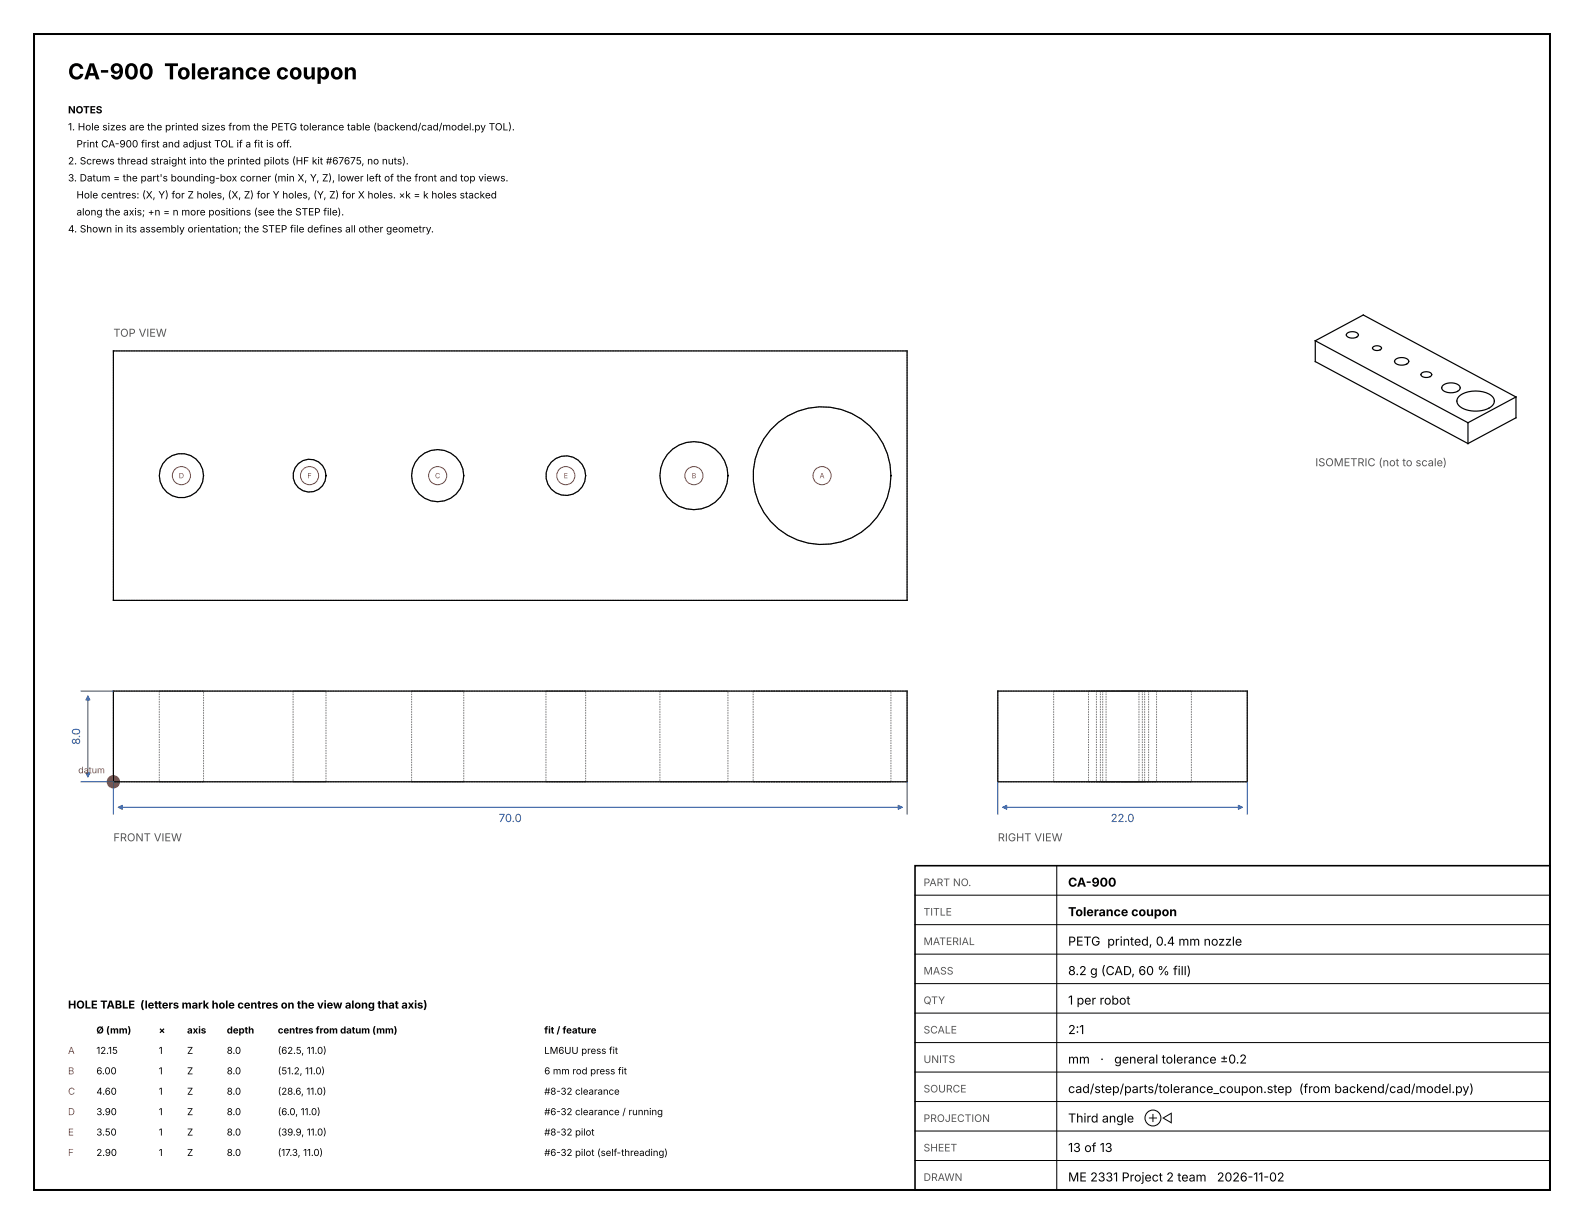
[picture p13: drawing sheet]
<svg xmlns="http://www.w3.org/2000/svg" width="279mm" height="216mm" viewBox="0 0 279 216" stroke-linecap="round" stroke-linejoin="round" font-family="sans-serif">
<defs><g id="words">
<text font-size="3.9" x="12" y="14">CA-900 Tolerance coupon</text>
<g font-size="2.2">
<text x="188.4" y="161.6">Tolerance coupon</text>
<text x="188.4" y="156.4">CA-900</text>
<text x="188.4" y="166.8">PETG printed, 0.4 mm nozzle</text>
<text x="188.4" y="172">8.2 g (CAD, 60 % fill)</text>
<text x="188.4" y="177.2">1 per robot</text>
<text x="188.4" y="182.4">2:1</text>
<text x="188.4" y="187.6">mm</text>
<text x="194.1" y="187.6">·</text>
<text x="196.5" y="187.6">general tolerance ±0.2</text>
<text x="188.4" y="198">Third angle</text>
<text x="188.4" y="192.8">cad/step/parts/tolerance_coupon.step (from backend/cad/model.py)</text>
<text x="201.8" y="198">⊕◁</text>
<text x="188.4" y="203.2">13 of 13</text>
<text x="188.4" y="208.4">ME 2331 Project 2 team</text>
<text x="214.7" y="208.4">2026-11-02</text>
</g>
<g font-size="2" fill="#1f4e9a">
<text x="14.1" y="131.4" transform="rotate(-90 14.1 131.4)">8.0</text>
<text x="88" y="145">70.0</text>
<text x="195.9" y="145">22.0</text>
</g>
<g font-size="1.9" fill="#555">
<text x="20" y="59.4">TOP VIEW</text>
<text x="232" y="82.2">ISOMETRIC (not to scale)</text>
<text x="20" y="148.4">FRONT VIEW</text>
<text x="176" y="148.4">RIGHT VIEW</text>
</g>
<text font-size="1.9" x="12" y="177.9">HOLE TABLE (letters mark hole centres on the view along that axis)</text>
<g font-size="1.8">
<text x="12" y="20">NOTES</text>
<text x="12" y="23">1. Hole sizes are the printed sizes from the PETG tolerance table (backend/cad/model.py TOL).</text>
<text x="12" y="29">2. Screws thread straight into the printed pilots (HF kit #67675, no nuts).</text>
<text x="13.5" y="26">Print CA-900 first and adjust TOL if a fit is off.</text>
<text x="12" y="32">3. Datum = the part's bounding-box corner (min X, Y, Z), lower left of the front and top views.</text>
<text x="13.5" y="35">Hole centres: (X, Y) for Z holes, (X, Z) for Y holes, (Y, Z) for X holes. ×k = k holes stacked</text>
<text x="12" y="41">4. Shown in its assembly orientation; the STEP file defines all other geometry.</text>
<text x="13.5" y="38">along the axis; +n = n more positions (see the STEP file).</text>
</g>
<g font-size="1.8" fill="#555">
<text x="162.9" y="161.5">TITLE</text>
<text x="162.9" y="156.3">PART NO.</text>
<text x="162.9" y="166.7">MATERIAL</text>
<text x="162.9" y="171.9">MASS</text>
<text x="162.9" y="177.1">QTY</text>
<text x="162.9" y="182.3">SCALE</text>
<text x="162.9" y="187.5">UNITS</text>
<text x="162.9" y="197.9">PROJECTION</text>
<text x="162.9" y="192.7">SOURCE</text>
<text x="162.9" y="203.1">SHEET</text>
<text x="162.9" y="208.3">DRAWN</text>
</g>
<g font-size="1.7" fill="#c0392b">
<text x="12" y="185.9">A</text>
<text x="12" y="189.5">B</text>
<text x="12" y="193.1">C</text>
<text x="12" y="196.7">D</text>
<text x="12" y="200.3">E</text>
<text x="12" y="203.9">F</text>
</g>
<g font-size="1.7">
<text x="17" y="182.3">Ø (mm)</text>
<text x="17" y="185.9">12.15</text>
<text x="28" y="182.3">×</text>
<text x="28" y="185.9">1</text>
<text x="33" y="182.3">axis</text>
<text x="33" y="185.9">Z</text>
<text x="40" y="182.3">depth</text>
<text x="40" y="185.9">8.0</text>
<text x="49" y="182.3">centres from datum (mm)</text>
<text x="49" y="185.9">(62.5, 11.0)</text>
<text x="96" y="182.3">fit / feature</text>
<text x="96" y="185.9">LM6UU press fit</text>
<text x="17" y="189.5">6.00</text>
<text x="28" y="189.5">1</text>
<text x="33" y="189.5">Z</text>
<text x="40" y="189.5">8.0</text>
<text x="49" y="189.5">(51.2, 11.0)</text>
<text x="96" y="189.5">6 mm rod press fit</text>
<text x="17" y="193.1">4.60</text>
<text x="17" y="196.7">3.90</text>
<text x="28" y="193.1">1</text>
<text x="28" y="196.7">1</text>
<text x="33" y="193.1">Z</text>
<text x="33" y="196.7">Z</text>
<text x="40" y="193.1">8.0</text>
<text x="40" y="196.7">8.0</text>
<text x="49" y="193.1">(28.6, 11.0)</text>
<text x="49" y="196.7">(6.0, 11.0)</text>
<text x="96" y="193.1">#8-32 clearance</text>
<text x="96" y="196.7">#6-32 clearance / running</text>
<text x="17" y="200.3">3.50</text>
<text x="17" y="203.9">2.90</text>
<text x="28" y="200.3">1</text>
<text x="28" y="203.9">1</text>
<text x="33" y="200.3">Z</text>
<text x="33" y="203.9">Z</text>
<text x="40" y="200.3">8.0</text>
<text x="40" y="203.9">8.0</text>
<text x="49" y="200.3">(39.9, 11.0)</text>
<text x="49" y="203.9">(17.3, 11.0)</text>
<text x="96" y="200.3">#8-32 pilot</text>
<text x="96" y="203.9">#6-32 pilot (self-threading)</text>
</g>
<text font-size="1.6" fill="#c0392b" x="13.8" y="136.4">datum</text>
<g font-size="1.3" fill="#c0392b">
<text x="31.5" y="84.4">D</text>
<text x="54.2" y="84.4">F</text>
<text x="76.7" y="84.4">C</text>
<text x="99.4" y="84.4">E</text>
<text x="122" y="84.4">B</text>
<text x="144.6" y="84.4">A</text>
</g>
</g></defs>
<path d="M6 6h267.4v203.9h-267.4z" fill="none" stroke="#000" stroke-width=".35"/>
<path d="M161.4 152.7h112v57.2h-112z" fill="none" stroke="#000" stroke-width=".28"/>
<circle cx="20" cy="137.9" r="1" fill="#c0392b" stroke="#c0392b" stroke-width=".35"/>
<path d="M161.4 157.9h112M186.4 152.7v57.2M161.4 178.7h112M161.4 173.5h112M161.4 168.3h112M161.4 163.1h112M161.4 199.5h112M161.4 194.3h112M161.4 189.1h112M161.4 183.9h112M161.4 209.9h112M161.4 204.7h112" fill="none" stroke="#000" stroke-width=".18"/>
<g fill="none" stroke="#7a7a7a" stroke-width=".18" stroke-dasharray=".3 .2" stroke-linecap="butt">
<path d="M20 61.9h140M35.9 83.9a3.9 3.9 0 0 1-5.5 3.5 3.9 3.9 0 0 1-1-6.4 3.9 3.9 0 0 1 6.3 1.8l.2 1.1M57.5 83.9a2.9 2.9 0 0 1-4.1 2.7 2.9 2.9 0 0 1-.8-4.8 2.9 2.9 0 0 1 4.7 1.2l.2 .9M81.8 83.9a4.6 4.6 0 0 1-6.5 4.2 4.6 4.6 0 0 1-1.1-7.7 4.6 4.6 0 0 1 7.4 2.3l.2 1.2M103.3 83.9a3.5 3.5 0 0 1-4.9 3.2 3.5 3.5 0 0 1-.9-5.8 3.5 3.5 0 0 1 5.6 1.6l.2 1M128.4 83.9a6 6 0 0 1-8.6 5.4 6 6 0 0 1-1.1-10.1 6 6 0 0 1 9.5 3.4l.2 1.3M157.2 83.9a12.1 12.1 0 0 1-17.7 10.8 12.1 12.1 0 0 1-1.7-20.6 12.1 12.1 0 0 1 19.2 7.9l.2 1.9M20 105.9v-44M20 105.9h140M160 105.9v-44M20 137.9v-16M20 121.9h140"/>
<path d="M20 137.9h140M28.1 121.9h7.8M28.1 137.9h7.8M28.1 121.9v16M35.9 121.9h-7.8M35.9 137.9h-7.8M35.9 137.9v-16M51.7 121.9h5.8M51.7 137.9h5.8M51.7 121.9v16M57.5 121.9h-5.8M57.5 137.9h-5.8"/>
<path d="M57.5 137.9v-16M72.6 121.9h9.2M72.6 137.9h9.2M72.6 121.9v16M81.8 121.9h-9.2M81.8 137.9h-9.2M81.8 137.9v-16M96.3 121.9h7M96.3 137.9h7M96.3 121.9v16M103.3 121.9h-7M103.3 137.9h-7"/>
<path d="M103.3 137.9v-16M116.4 121.9h12M116.4 137.9h12M116.4 121.9v16M128.4 121.9h-12M128.4 137.9h-12M128.4 137.9v-16M132.8 121.9h24.4M132.8 137.9h24.4M132.8 121.9v16M157.2 121.9h-24.4M157.2 137.9h-24.4"/>
<path d="M157.2 137.9v-16M160 137.9v-16M176 137.9v-16M176 121.9h44M176 137.9h44M185.9 121.9h24.3M185.9 137.9h24.3M185.9 121.9v16M192 121.9h12M192 137.9h12M192 121.9v16M193.4 121.9h9.2"/>
<path d="M193.4 137.9h9.2M193.4 121.9v16M194.1 121.9h7.8M194.1 137.9h7.8M194.1 121.9v16M194.5 121.9h7M194.5 137.9h7M194.5 121.9v16M195.1 121.9h5.8M195.1 137.9h5.8M195.1 121.9v16M198 121.9h-3.9"/>
<path d="M198 121.9h-2.9M198 121.9h-4.6M198 121.9h-3.5M198 121.9h-6M198 121.9h-12.1M198 137.9h-3.9M198 137.9h-2.9M198 137.9h-4.6M198 137.9h-3.5M198 137.9h-6M198 137.9h-12.1M200.9 121.9h-2.9"/>
<path d="M200.9 137.9h-2.9M200.9 121.9v16M201.5 121.9h-3.5M201.5 137.9h-3.5M201.5 121.9v16M201.9 121.9h-3.9M201.9 137.9h-3.9M201.9 121.9v16M202.6 121.9h-4.6M202.6 137.9h-4.6M202.6 121.9v16M204 121.9h-6"/>
<path d="M204 137.9h-6M204 121.9v16M210.2 121.9h-12.2M210.2 137.9h-12.2M210.2 121.9v16M220 137.9v-16"/>
</g>
<g fill="none" stroke="#000" stroke-width=".21">
<path d="M237.7 58.8a1.37 1.37 0 0 1 1.9 .3 1.27 1.27 0 0 1-2.1 0zM20 61.9h140v44h-140zM232 60.1v3.7l26.9 14.4M232 60.1l8.5-4.5 26.9 14.4M232 60.1l26.9 14.5M242.2 61.2a.98 .98 0 0 1 1.5 .2 .94 .94 0 0 1-1.6 0zM246.2 63.4a1.75 1.75 0 0 1 2.3 .2v.1a1.52 1.52 0 0 1-2.4 .3l-.1-.3zM250.8 65.8a1.04 1.04 0 0 1 1.7 .4 1.2 1.2 0 0 1-1.9-.1zM254.6 67.9a2.28 2.28 0 0 1 2.9 .3 1.07 1.07 0 0 1-1.2 1.1 1.53 1.53 0 0 1-2-.9zM257.4 69.9a4.9 4.9 0 0 1 5.9 .2 1.25 1.25 0 0 1-.7 1.9 5.1 5.1 0 0 1-5.3-.5 1.09 1.09 0 0 1 .1-1.6zM258.9 74.6v3.6M267.4 70l-8.5 4.6"/>
<path d="M267.4 70v3.7l-8.5 4.5M20 121.9h140v16h-140zM176 121.9h44v16h-44z"/>
<circle cx="32" cy="83.9" r="3.9"/>
<circle cx="54.6" cy="83.9" r="2.9"/>
<circle cx="77.2" cy="83.9" r="4.6"/>
<circle cx="99.8" cy="83.9" r="3.5"/>
<circle cx="122.4" cy="83.9" r="6"/>
<circle cx="145" cy="83.9" r="12.1"/>
</g>
<path d="M14.3 137.9h5.7v5.7M14.3 121.9h5.7M15.5 122.8v14.2M160 137.9v5.7M176 137.9v5.7M220 137.9v5.7M20.9 142.4h138.2M176.9 142.4h42.2" fill="none" stroke="#1f4e9a" stroke-width=".18"/>
<g fill="#1f4e9a" stroke="#1f4e9a" stroke-width=".18">
<path d="M158.4 142l.7 .4-.7 .4z"/>
<path d="M20.9 142.4l.7-.4v.8z"/>
<path d="M15.5 122.8l.4 .7h-.8z"/>
<path d="M15.1 136.3h.8l-.4 .7z"/>
<path d="M218.4 142l.7 .4-.7 .4z"/>
<path d="M176.9 142.4l.7-.4v.8z"/>
</g>
<g fill="#fff" stroke="#c0392b" stroke-width=".18">
<circle cx="145" cy="83.9" r="1.6"/>
<circle cx="122.4" cy="83.9" r="1.6"/>
<circle cx="77.2" cy="83.9" r="1.6"/>
<circle cx="32" cy="83.9" r="1.6"/>
<circle cx="99.8" cy="83.9" r="1.6"/>
<circle cx="54.6" cy="83.9" r="1.6"/>
</g>
<use href="#words"/>
</svg>
